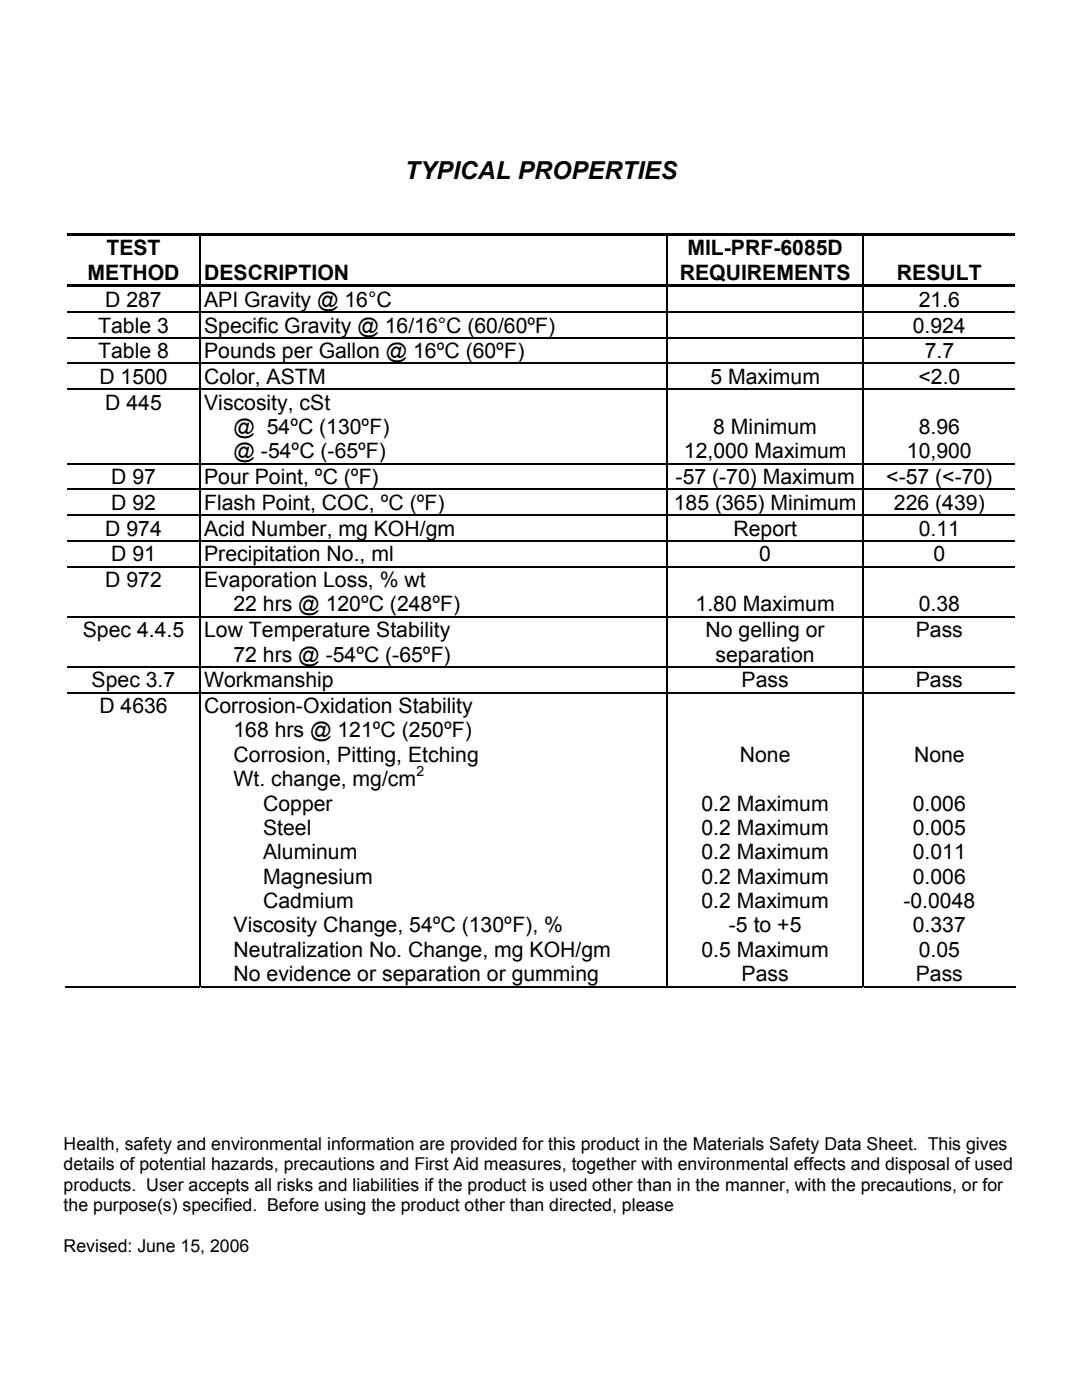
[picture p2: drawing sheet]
<svg xmlns="http://www.w3.org/2000/svg" width="216mm" height="279mm" viewBox="0 0 216 279" stroke-linecap="round" stroke-linejoin="round" font-family="sans-serif">
<defs><g id="words">
<text font-size="4.9" x="80.8" y="35.7">TYPICAL PROPERTIES</text>
<g font-size="4.2">
<text x="21.3" y="51">TEST</text>
<text x="137.2" y="51">MIL-PRF-6085D</text>
<text x="17.5" y="55.8">METHOD</text>
<text x="40.7" y="55.8">DESCRIPTION</text>
<text x="135.6" y="55.8">REQUIREMENTS</text>
<text x="179" y="55.8">RESULT</text>
<text x="21" y="61.2">D 287</text>
<text x="40.7" y="61.2">API Gravity @ 16°C</text>
<text x="183.3" y="61.2">21.6</text>
<text x="19.6" y="66.4">Table 3</text>
<text x="19.6" y="71.5">Table 8</text>
<text x="40.7" y="66.4">Specific Gravity @ 16/16°C (60/60ºF)</text>
<text x="40.7" y="71.5">Pounds per Gallon @ 16ºC (60ºF)</text>
<text x="182.1" y="66.4">0.924</text>
<text x="184.5" y="71.5">7.7</text>
<text x="19.8" y="76.6">D 1500</text>
<text x="40.7" y="76.6">Color, ASTM</text>
<text x="141.8" y="76.6">5 Maximum</text>
<text x="183.3" y="76.6">&lt;2.0</text>
<text x="21" y="81.7">D 445</text>
<text x="40.7" y="81.7">Viscosity, cSt</text>
<text x="46.6" y="86.6">@ 54ºC (130ºF)</text>
<text x="142.3" y="86.6">8 Minimum</text>
<text x="183.3" y="86.6">8.96</text>
<text x="46.6" y="91.5">@ -54ºC (-65ºF)</text>
<text x="136.5" y="91.5">12,000 Maximum</text>
<text x="181" y="91.5">10,900</text>
<text x="22.2" y="96.6">D 97</text>
<text x="22.2" y="101.7">D 92</text>
<text x="40.7" y="101.7">Flash Point, COC, ºC (ºF)</text>
<text x="40.7" y="96.6">Pour Point, ºC (ºF)</text>
<text x="134.5" y="101.7">185 (365) Minimum</text>
<text x="134.8" y="96.6">-57 (-70) Maximum</text>
<text x="176.9" y="96.6">&lt;-57 (&lt;-70)</text>
<text x="178.4" y="101.7">226 (439)</text>
<text x="21" y="106.9">D 974</text>
<text x="40.7" y="106.9">Acid Number, mg KOH/gm</text>
<text x="146.4" y="106.9">Report</text>
<text x="183.3" y="106.9">0.11</text>
<text x="22.2" y="112">D 91</text>
<text x="40.7" y="112">Precipitation No., ml</text>
<text x="151.5" y="112">0</text>
<text x="186.2" y="112">0</text>
<text x="21" y="117.1">D 972</text>
<text x="40.7" y="117.1">Evaporation Loss, % wt</text>
<text x="46.6" y="122">22 hrs @ 120ºC (248ºF)</text>
<text x="138.8" y="122">1.80 Maximum</text>
<text x="183.3" y="122">0.38</text>
<text x="16.5" y="127.1">Spec 4.4.5</text>
<text x="40.7" y="127.1">Low Temperature Stability</text>
<text x="140.8" y="127.1">No gelling or</text>
<text x="182.7" y="127.1">Pass</text>
<text x="18.3" y="137.1">Spec 3.7</text>
<text x="40.7" y="137.1">Workmanship</text>
<text x="46.6" y="132">72 hrs @ -54ºC (-65ºF)</text>
<text x="142.8" y="132">separation</text>
<text x="148" y="137.1">Pass</text>
<text x="182.7" y="137.1">Pass</text>
<text x="19.8" y="142.3">D 4636</text>
<text x="40.7" y="142.3">Corrosion-Oxidation Stability</text>
<text x="46.6" y="147.2">168 hrs @ 121ºC (250ºF)</text>
<text x="46.6" y="152">Corrosion, Pitting, Etching</text>
<text x="147.6" y="152">None</text>
<text x="182.4" y="152">None</text>
<text x="46.6" y="156.9">Wt. change, mg/cm</text>
<text x="52.5" y="161.8">Copper</text>
<text x="140" y="161.8">0.2 Maximum</text>
<text x="182.1" y="161.8">0.006</text>
<text x="52.5" y="166.6">Steel</text>
<text x="140" y="166.6">0.2 Maximum</text>
<text x="182.1" y="166.6">0.005</text>
<text x="52.5" y="171.5">Aluminum</text>
<text x="140" y="171.5">0.2 Maximum</text>
<text x="182.1" y="171.5">0.011</text>
<text x="52.5" y="176.4">Magnesium</text>
<text x="140" y="176.4">0.2 Maximum</text>
<text x="182.1" y="176.4">0.006</text>
<text x="52.5" y="181.2">Cadmium</text>
<text x="140" y="181.2">0.2 Maximum</text>
<text x="180.3" y="181.2">-0.0048</text>
<text x="46.6" y="191">Neutralization No. Change, mg KOH/gm</text>
<text x="46.6" y="186.1">Viscosity Change, 54ºC (130ºF), %</text>
<text x="140" y="191">0.5 Maximum</text>
<text x="145.4" y="186.1">-5 to +5</text>
<text x="182.1" y="186.1">0.337</text>
<text x="183.3" y="191">0.05</text>
<text x="46.6" y="195.8">No evidence or separation or gumming</text>
<text x="148" y="195.8">Pass</text>
<text x="182.7" y="195.8">Pass</text>
</g>
<g font-size="3.5">
<text x="12.7" y="229.5">Health, safety and environmental information are provided for this product in the Materials Safety Data Sheet. This gives</text>
<text x="12.7" y="233.6">details of potential hazards, precautions and First Aid measures, together with environmental effects and disposal of used</text>
<text x="12.7" y="237.6">products. User accepts all risks and liabilities if the product is used other than in the manner, with the precautions, or for</text>
<text x="12.7" y="241.7">the purpose(s) specified. Before using the product other than directed, please</text>
<text x="12.7" y="249.8">Revised: June 15, 2006</text>
</g>
<text font-size="2.8" x="83.1" y="154.9">2</text>
</g></defs>
<g fill="#000">
<path d="M13.3 46.5h189.2v.5h-189.2zM13.3 56.8h189.2v.5h-189.2zM39.8 62.2h.3v.2h-.3zM39.8 67.3h.3v.3h-.3zM39.8 72.4h.3v.3h-.3zM39.8 77.6h.3v.2h-.3zM133 62.2h.2v.2h-.2zM133 67.3h.2v.3h-.2zM133 72.4h.2v.3h-.2zM133 77.6h.2v.2h-.2zM172.2 62.2h.2v.2h-.2zM172.2 67.3h.2v.3h-.2z"/>
<path d="M172.2 72.4h.2v.3h-.2zM172.2 77.6h.2v.2h-.2zM39.8 92.4h.3v.3h-.3zM39.8 97.6h.3v.2h-.3zM133 92.4h.2v.3h-.2zM133 97.6h.2v.2h-.2zM172.2 92.4h.2v.3h-.2zM172.2 97.6h.2v.2h-.2zM39.8 102.7h.3v.3h-.3zM39.8 107.8h.3v.3h-.3zM39.8 112.9h.3v.3h-.3zM133 102.7h.2v.3h-.2z"/>
<path d="M133 107.8h.2v.3h-.2zM133 112.9h.2v.3h-.2zM172.2 102.7h.2v.3h-.2zM172.2 107.8h.2v.3h-.2zM172.2 112.9h.2v.3h-.2zM39.8 123h.3v.2h-.3zM39.8 132.9h.3v.3h-.3zM39.8 138.1h.3v.3h-.3zM133 123h.2v.2h-.2zM133 132.9h.2v.3h-.2zM133 138.1h.2v.3h-.2zM172.2 123h.2v.2h-.2z"/>
<path d="M172.2 132.9h.2v.3h-.2zM172.2 138.1h.2v.3h-.2z"/>
</g>
<g fill="none" stroke="#000" stroke-width=".25">
<path d="M40 47v9.8M40 57.3v4.9M133.1 47v9.8M133.1 57.3v4.9M172.3 47v9.8M172.3 57.3v4.9M13.3 62.3h26.5M13.3 67.4h26.5M13.3 72.5h26.5M13.3 77.7h26.5M40 62.4v4.9M40 67.6v4.8"/>
<path d="M40 72.7v4.9M40 77.8v14.6M40.1 62.3h92.9M40.1 67.4h92.9M40.1 72.5h92.9M40.1 77.7h92.9M133.1 62.4v4.9M133.1 67.6v4.8M133.1 72.7v4.9M133.1 77.8v14.6M133.2 62.3h39M133.2 67.4h39"/>
<path d="M133.2 72.5h39M133.2 77.7h39M172.3 62.4v4.9M172.3 67.6v4.8M172.3 72.7v4.9M172.3 77.8v14.6M172.4 62.3h30.1M172.4 67.4h30.1M172.4 72.5h30.1M172.4 77.7h30.1M13.3 92.5h26.5M13.3 97.7h26.5"/>
<path d="M40 92.7v4.9M40 97.8v4.9M40.1 92.5h92.9M40.1 97.7h92.9M133.1 92.7v4.9M133.1 97.8v4.9M133.2 92.5h39M133.2 97.7h39M172.3 92.7v4.9M172.3 97.8v4.9M172.4 92.5h30.1M172.4 97.7h30.1"/>
<path d="M13.3 102.8h26.5M13.3 107.9h26.5M13.3 113.1h26.5M40 103v4.8M40 108.1v4.8M40 113.2v9.8M40.1 102.8h92.9M40.1 107.9h92.9M40.1 113.1h92.9M133.1 103v4.8M133.1 108.1v4.8M133.1 113.2v9.8"/>
<path d="M133.2 102.8h39M133.2 107.9h39M133.2 113.1h39M172.3 103v4.8M172.3 108.1v4.8M172.3 113.2v9.8M172.4 102.8h30.1M172.4 107.9h30.1M172.4 113.1h30.1M13.3 123.1h26.5M13.3 133.1h26.5M13.3 138.2h26.5"/>
<path d="M40 123.2v9.7M40 133.2v4.9M40 138.4v58.6M40.1 123.1h92.9M40.1 133.1h92.9M40.1 138.2h92.9M133.1 123.2v9.7M133.1 133.2v4.9M133.1 138.4v58.6M133.2 123.1h39M133.2 133.1h39M133.2 138.2h39"/>
<path d="M172.3 123.2v9.7M172.3 133.2v4.9M172.3 138.4v58.6M172.4 123.1h30.1M172.4 133.1h30.1M172.4 138.2h30.1M13.1 196.9h26.7M40.1 196.9h92.9M133.2 196.9h39M172.4 196.9h30.2"/>
</g>
<use href="#words"/>
</svg>
